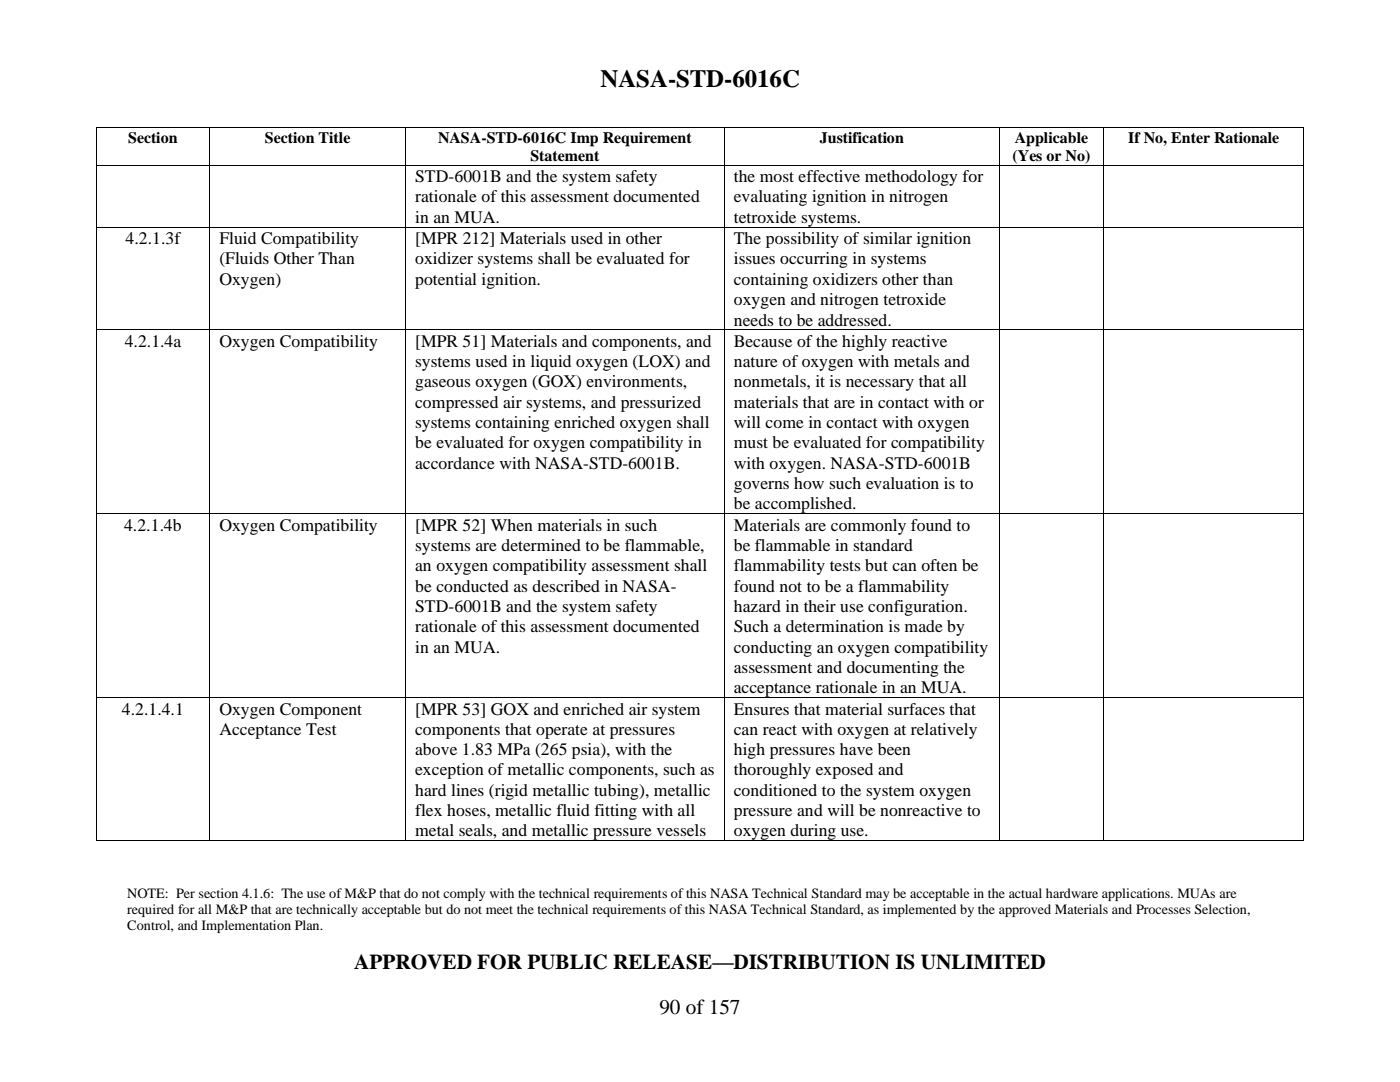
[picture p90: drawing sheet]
<svg xmlns="http://www.w3.org/2000/svg" width="279mm" height="216mm" viewBox="0 0 279 216" stroke-linecap="round" stroke-linejoin="round" font-family="sans-serif">
<defs><g id="words">
<text font-size="5" x="119.8" y="17.3">NASA-STD-6016C</text>
<g font-size="4.2">
<text x="70.7" y="193.4">APPROVED FOR PUBLIC RELEASE—DISTRIBUTION IS UNLIMITED</text>
<text x="131.6" y="202.3">90 of 157</text>
</g>
<g font-size="3.5">
<text x="82.9" y="36.4">STD-6001B and the system safety</text>
<text x="82.9" y="40.4">rationale of this assessment documented</text>
<text x="146.4" y="36.4">the most effective methodology for</text>
<text x="146.4" y="40.4">evaluating ignition in nitrogen</text>
<text x="82.9" y="44.5">in an MUA.</text>
<text x="146.4" y="44.5">tetroxide systems.</text>
<text x="25.1" y="48.7">4.2.1.3f</text>
<text x="43.8" y="48.7">Fluid Compatibility</text>
<text x="43.8" y="52.8">(Fluids Other Than</text>
<text x="82.9" y="48.7">[MPR 212] Materials used in other</text>
<text x="82.9" y="52.8">oxidizer systems shall be evaluated for</text>
<text x="146.4" y="48.7">The possibility of similar ignition</text>
<text x="146.4" y="52.8">issues occurring in systems</text>
<text x="43.8" y="56.8">Oxygen)</text>
<text x="82.9" y="56.8">potential ignition.</text>
<text x="146.4" y="56.8">containing oxidizers other than</text>
<text x="146.4" y="60.9">oxygen and nitrogen tetroxide</text>
<text x="146.4" y="65">needs to be addressed.</text>
<text x="24.9" y="69.2">4.2.1.4a</text>
<text x="43.8" y="69.2">Oxygen Compatibility</text>
<text x="82.9" y="69.2">[MPR 51] Materials and components, and</text>
<text x="146.4" y="69.2">Because of the highly reactive</text>
<text x="82.9" y="73.2">systems used in liquid oxygen (LOX) and</text>
<text x="82.9" y="77.3">gaseous oxygen (GOX) environments,</text>
<text x="146.4" y="73.2">nature of oxygen with metals and</text>
<text x="146.4" y="77.3">nonmetals, it is necessary that all</text>
<text x="82.9" y="81.3">compressed air systems, and pressurized</text>
<text x="146.4" y="81.3">materials that are in contact with or</text>
<text x="82.9" y="85.4">systems containing enriched oxygen shall</text>
<text x="82.9" y="89.5">be evaluated for oxygen compatibility in</text>
<text x="146.4" y="85.4">will come in contact with oxygen</text>
<text x="146.4" y="89.5">must be evaluated for compatibility</text>
<text x="82.9" y="93.5">accordance with NASA-STD-6001B.</text>
<text x="146.4" y="93.5">with oxygen. NASA-STD-6001B</text>
<text x="146.4" y="97.6">governs how such evaluation is to</text>
<text x="146.4" y="101.6">be accomplished.</text>
<text x="24.8" y="105.9">4.2.1.4b</text>
<text x="43.8" y="105.9">Oxygen Compatibility</text>
<text x="82.9" y="105.9">[MPR 52] When materials in such</text>
<text x="146.4" y="105.9">Materials are commonly found to</text>
<text x="82.9" y="109.9">systems are determined to be flammable,</text>
<text x="82.9" y="114">an oxygen compatibility assessment shall</text>
<text x="146.4" y="109.9">be flammable in standard</text>
<text x="146.4" y="114">flammability tests but can often be</text>
<text x="82.9" y="118.1">be conducted as described in NASA-</text>
<text x="146.4" y="118.1">found not to be a flammability</text>
<text x="82.9" y="122.1">STD-6001B and the system safety</text>
<text x="146.4" y="122.1">hazard in their use configuration.</text>
<text x="82.9" y="126.1">rationale of this assessment documented</text>
<text x="82.9" y="130.2">in an MUA.</text>
<text x="146.4" y="126.1">Such a determination is made by</text>
<text x="146.4" y="130.2">conducting an oxygen compatibility</text>
<text x="146.4" y="134.3">assessment and documenting the</text>
<text x="24.3" y="142.6">4.2.1.4.1</text>
<text x="43.8" y="142.6">Oxygen Component</text>
<text x="82.9" y="142.6">[MPR 53] GOX and enriched air system</text>
<text x="146.4" y="138.3">acceptance rationale in an MUA.</text>
<text x="146.4" y="142.6">Ensures that material surfaces that</text>
<text x="43.8" y="146.6">Acceptance Test</text>
<text x="82.9" y="146.6">components that operate at pressures</text>
<text x="146.4" y="146.6">can react with oxygen at relatively</text>
<text x="82.9" y="150.7">above 1.83 MPa (265 psia), with the</text>
<text x="82.9" y="154.7">exception of metallic components, such as</text>
<text x="146.4" y="150.7">high pressures have been</text>
<text x="146.4" y="154.7">thoroughly exposed and</text>
<text x="82.9" y="158.8">hard lines (rigid metallic tubing), metallic</text>
<text x="146.4" y="158.8">conditioned to the system oxygen</text>
<text x="82.9" y="162.8">flex hoses, metallic fluid fitting with all</text>
<text x="82.9" y="166.9">metal seals, and metallic pressure vessels</text>
<text x="146.4" y="162.8">pressure and will be nonreactive to</text>
<text x="146.4" y="166.9">oxygen during use.</text>
</g>
<g font-size="3.2">
<text x="25.6" y="28.5">Section</text>
<text x="52.9" y="28.5">Section Title</text>
<text x="87.4" y="28.5">NASA-STD-6016C Imp Requirement</text>
<text x="163.6" y="28.5">Justification</text>
<text x="202.5" y="28.5">Applicable</text>
<text x="225.2" y="28.5">If No, Enter Rationale</text>
<text x="105.9" y="32.2">Statement</text>
<text x="202.1" y="32.2">(Yes or No)</text>
</g>
<g font-size="2.8">
<text x="25.4" y="179.1">NOTE: Per section 4.1.6: The use of M&amp;P that do not comply with the technical requirements of this NASA Technical Standard may be acceptable in the actual hardware applications. MUAs are</text>
<text x="25.4" y="182.4">required for all M&amp;P that are technically acceptable but do not meet the technical requirements of this NASA Technical Standard, as implemented by the approved Materials and Processes Selection,</text>
<text x="25.4" y="185.6">Control, and Implementation Plan.</text>
</g>
</g></defs>
<g fill="#000">
<path d="M19.1 25.4h.2v.2h-.2z" fill-rule="evenodd"/>
<path d="M19.1 25.4h.2v.2h-.2z" fill-rule="evenodd"/>
<path d="M19.1 32.9h.2v.2h-.2z" fill-rule="evenodd"/>
<path d="M41.8 25.4h.2v.2h-.2z" fill-rule="evenodd"/>
<path d="M41.8 32.9h.2v.2h-.2z" fill-rule="evenodd"/>
<path d="M80.9 25.4h.2v.2h-.2z" fill-rule="evenodd"/>
<path d="M80.9 32.9h.2v.2h-.2z" fill-rule="evenodd"/>
<path d="M144.5 25.4h.1v.2h-.1z" fill-rule="evenodd"/>
<path d="M144.5 32.9h.1v.2h-.1z" fill-rule="evenodd"/>
<path d="M199.3 25.4h.2v.2h-.2z" fill-rule="evenodd"/>
<path d="M199.3 32.9h.2v.2h-.2z" fill-rule="evenodd"/>
<path d="M220.2 25.4h.2v.2h-.2z" fill-rule="evenodd"/>
<path d="M220.2 32.9h.2v.2h-.2z" fill-rule="evenodd"/>
<path d="M260.1 25.4h.2v.2h-.2z" fill-rule="evenodd"/>
<path d="M260.1 25.4h.2v.2h-.2z" fill-rule="evenodd"/>
<path d="M260.1 32.9h.2v.2h-.2z" fill-rule="evenodd"/>
<path d="M19.1 45.2h.2v.2h-.2z" fill-rule="evenodd"/>
<path d="M41.8 45.2h.2v.2h-.2z" fill-rule="evenodd"/>
<path d="M80.9 45.2h.2v.2h-.2z" fill-rule="evenodd"/>
<path d="M144.5 45.2h.1v.2h-.1z" fill-rule="evenodd"/>
<path d="M199.3 45.2h.2v.2h-.2z" fill-rule="evenodd"/>
<path d="M220.2 45.2h.2v.2h-.2z" fill-rule="evenodd"/>
<path d="M260.1 45.2h.2v.2h-.2z" fill-rule="evenodd"/>
<path d="M19.1 65.7h.2v.2h-.2z" fill-rule="evenodd"/>
<path d="M41.8 65.7h.2v.2h-.2z" fill-rule="evenodd"/>
<path d="M80.9 65.7h.2v.2h-.2z" fill-rule="evenodd"/>
<path d="M144.5 65.7h.1v.2h-.1z" fill-rule="evenodd"/>
<path d="M199.3 65.7h.2v.2h-.2z" fill-rule="evenodd"/>
<path d="M220.2 65.7h.2v.2h-.2z" fill-rule="evenodd"/>
<path d="M260.1 65.7h.2v.2h-.2z" fill-rule="evenodd"/>
<path d="M19.1 102.4h.2v.2h-.2z" fill-rule="evenodd"/>
<path d="M41.8 102.4h.2v.2h-.2z" fill-rule="evenodd"/>
<path d="M80.9 102.4h.2v.2h-.2z" fill-rule="evenodd"/>
<path d="M144.5 102.4h.1v.2h-.1z" fill-rule="evenodd"/>
<path d="M199.3 102.4h.2v.2h-.2z" fill-rule="evenodd"/>
<path d="M220.2 102.4h.2v.2h-.2z" fill-rule="evenodd"/>
<path d="M260.1 102.4h.2v.2h-.2z" fill-rule="evenodd"/>
<path d="M19.1 139.1h.2v.2h-.2z" fill-rule="evenodd"/>
<path d="M41.8 139.1h.2v.2h-.2z" fill-rule="evenodd"/>
<path d="M80.9 139.1h.2v.2h-.2z" fill-rule="evenodd"/>
<path d="M144.5 139.1h.1v.2h-.1z" fill-rule="evenodd"/>
<path d="M199.3 139.1h.2v.2h-.2z" fill-rule="evenodd"/>
<path d="M220.2 139.1h.2v.2h-.2z" fill-rule="evenodd"/>
<path d="M260.1 139.1h.2v.2h-.2z" fill-rule="evenodd"/>
<path d="M19.1 167.7h.2v.1h-.2z" fill-rule="evenodd"/>
<path d="M19.1 167.7h.2v.1h-.2z" fill-rule="evenodd"/>
<path d="M41.8 167.7h.2v.1h-.2z" fill-rule="evenodd"/>
<path d="M80.9 167.7h.2v.1h-.2z" fill-rule="evenodd"/>
<path d="M144.5 167.7h.1v.1h-.1z" fill-rule="evenodd"/>
<path d="M199.3 167.7h.2v.1h-.2z" fill-rule="evenodd"/>
<path d="M220.2 167.7h.2v.1h-.2z" fill-rule="evenodd"/>
<path d="M260.1 167.7h.2v.1h-.2z" fill-rule="evenodd"/>
<path d="M260.1 167.7h.2v.1h-.2z" fill-rule="evenodd"/>
</g>
<g fill="none" stroke="#000" stroke-width=".2">
<path d="M19.2 25.6v7.3M19.2 33.1v12.1M19.3 25.5h22.5M19.3 33h22.5M41.9 25.6v7.3M41.9 33.1v12.1M42 25.5h38.9M42 33h38.9M81 25.6v7.3M81 33.1v12.1M81.1 25.5h63.4M81.1 33h63.4"/>
<path d="M144.5 25.6v7.3M144.5 33.1v12.1M144.6 25.5h54.7M144.6 33h54.7M199.4 25.6v7.3M199.4 33.1v12.1M199.5 25.5h20.7M199.5 33h20.7M220.3 25.6v7.3M220.3 33.1v12.1M220.4 25.5h39.7M220.4 33h39.7"/>
<path d="M260.2 25.6v7.3M260.2 33.1v12.1M19.2 45.4v20.3M19.3 45.3h22.5M41.9 45.4v20.3M42 45.3h38.9M81 45.4v20.3M81.1 45.3h63.4M144.5 45.4v20.3M144.6 45.3h54.7M199.4 45.4v20.3M199.5 45.3h20.7"/>
<path d="M220.3 45.4v20.3M220.4 45.3h39.7M260.2 45.4v20.3M19.2 65.9v36.5M19.3 65.8h22.5M41.9 65.9v36.5M42 65.8h38.9M81 65.9v36.5M81.1 65.8h63.4M144.5 65.9v36.5M144.6 65.8h54.7M199.4 65.9v36.5"/>
<path d="M199.5 65.8h20.7M220.3 65.9v36.5M220.4 65.8h39.7M260.2 65.9v36.5M19.2 102.6v36.5M19.3 102.5h22.5M41.9 102.6v36.5M42 102.5h38.9M81 102.6v36.5M81.1 102.5h63.4M144.5 102.6v36.5M144.6 102.5h54.7"/>
<path d="M199.4 102.6v36.5M199.5 102.5h20.7M220.3 102.6v36.5M220.4 102.5h39.7M260.2 102.6v36.5M19.2 139.3v28.4M19.3 139.2h22.5M41.9 139.3v28.4M42 139.2h38.9M81 139.3v28.4M81.1 139.2h63.4M144.5 139.3v28.4"/>
<path d="M144.6 139.2h54.7M199.4 139.3v28.4M199.5 139.2h20.7M220.3 139.3v28.4M220.4 139.2h39.7M260.2 139.3v28.4M19.3 167.8h22.5M42 167.8h38.9M81.1 167.8h63.4M144.6 167.8h54.7M199.5 167.8h20.7M220.4 167.8h39.7"/>
</g>
<use href="#words"/>
</svg>
